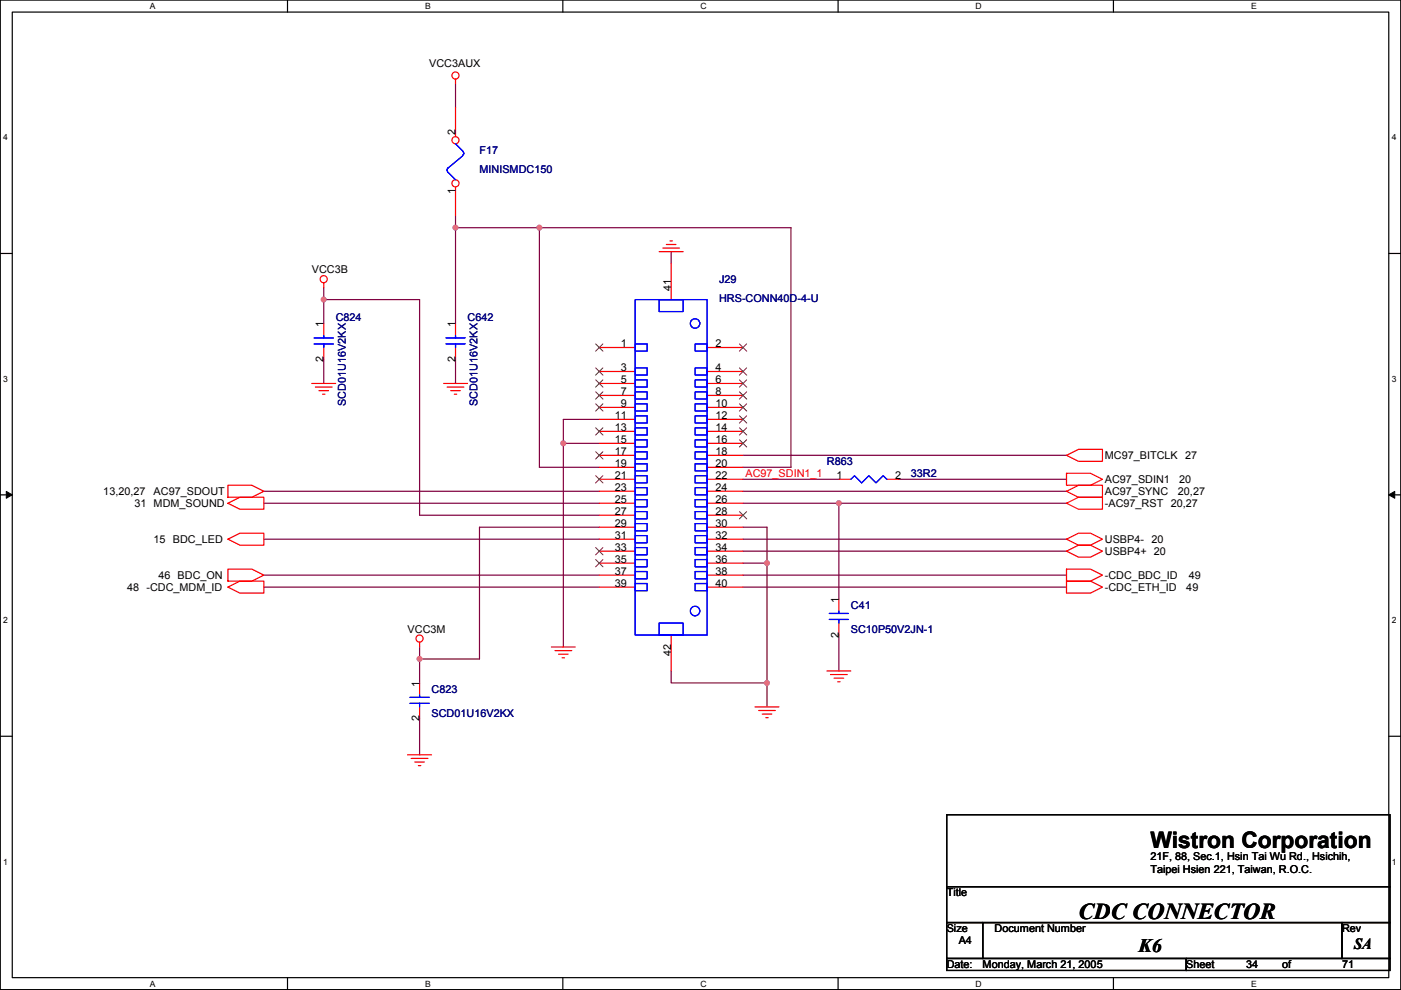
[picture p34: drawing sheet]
<svg xmlns="http://www.w3.org/2000/svg" width="297mm" height="210mm" viewBox="0 0 297 210" stroke-linecap="round" stroke-linejoin="round" font-family="sans-serif">
<defs><g id="words">
<g font-size="4.8">
<text x="243.9" y="179.7">Wistron Corporation</text>
<text x="228.7" y="194.9">CDC CONNECTOR</text>
</g>
<text font-size="4.1" x="241.4" y="201.8">K6</text>
<text font-size="3.3" x="287.1" y="201.1">SA</text>
<g font-size="2.3">
<text x="91" y="14.3">VCC3AUX</text>
<text x="96.6" y="28.7" transform="rotate(-90 96.6 28.7)">2</text>
<text x="96.6" y="41.2" transform="rotate(-90 96.6 41.2)">1</text>
<text x="66.1" y="58">VCC3B</text>
<text x="142.3" y="61.7" transform="rotate(-90 142.3 61.7)">41</text>
<text x="68.6" y="69.4" transform="rotate(-90 68.6 69.4)">1</text>
<text x="96.6" y="69.4" transform="rotate(-90 96.6 69.4)">1</text>
<text x="68.6" y="76.8" transform="rotate(-90 68.6 76.8)">2</text>
<text x="96.6" y="76.8" transform="rotate(-90 96.6 76.8)">2</text>
<text x="131.6" y="73.7">1</text>
<text x="151.7" y="73.7">2</text>
<text x="131.6" y="78.7">3</text>
<text x="131.6" y="81.3">5</text>
<text x="131.6" y="83.8">7</text>
<text x="151.7" y="78.7">4</text>
<text x="151.7" y="81.3">6</text>
<text x="151.7" y="83.8">8</text>
<text x="130.4" y="88.9">11</text>
<text x="131.6" y="86.4">9</text>
<text x="151.7" y="86.4">10</text>
<text x="151.7" y="88.9">12</text>
<text x="130.4" y="91.4">13</text>
<text x="130.4" y="94">15</text>
<text x="151.7" y="91.4">14</text>
<text x="151.7" y="94">16</text>
<text x="130.4" y="96.5">17</text>
<text x="130.4" y="99.1">19</text>
<text x="130.4" y="101.6">21</text>
<text x="151.7" y="96.5">18</text>
<text x="151.7" y="99.1">20</text>
<text x="151.7" y="101.6">22</text>
<text x="177.4" y="101.6">1</text>
<text x="189.8" y="101.6">2</text>
<text x="234.2" y="97.3">MC97_BITCLK 27</text>
<text x="21.9" y="104.9">13,20,27</text>
<text x="28.5" y="107.5">31 MDM_SOUND</text>
<text x="32.6" y="104.9">AC97_SDOUT</text>
<text x="130.4" y="104.1">23</text>
<text x="130.4" y="106.7">25</text>
<text x="151.7" y="104.1">24</text>
<text x="151.7" y="106.7">26</text>
<text x="234.2" y="107.5">-AC97_RST 20,27</text>
<text x="234.2" y="102.4">AC97_SDIN1</text>
<text x="234.2" y="104.9">AC97_SYNC</text>
<text x="249.7" y="104.9">20,27</text>
<text x="250" y="102.4">20</text>
<text x="130.4" y="109.2">27</text>
<text x="130.4" y="111.8">29</text>
<text x="151.7" y="109.2">28</text>
<text x="151.7" y="111.8">30</text>
<text x="32.6" y="115.1">15 BDC_LED</text>
<text x="130.4" y="114.3">31</text>
<text x="130.4" y="116.8">33</text>
<text x="130.4" y="119.4">35</text>
<text x="151.7" y="114.3">32</text>
<text x="151.7" y="116.8">34</text>
<text x="151.7" y="119.4">36</text>
<text x="234.2" y="115.1">USBP4- 20</text>
<text x="234.2" y="117.6">USBP4+ 20</text>
<text x="27" y="125.3">48 -CDC_MDM_ID</text>
<text x="33.6" y="122.7">46 BDC_ON</text>
<text x="130.4" y="121.9">37</text>
<text x="130.4" y="124.5">39</text>
<text x="151.7" y="121.9">38</text>
<text x="151.7" y="124.5">40</text>
<text x="234.2" y="125.3">-CDC_ETH_ID</text>
<text x="234.2" y="122.7">-CDC_BDC_ID</text>
<text x="251.5" y="125.3">49</text>
<text x="252" y="122.7">49</text>
<text x="177.8" y="127.8" transform="rotate(-90 177.8 127.8)">1</text>
<text x="86.4" y="134.2">VCC3M</text>
<text x="177.8" y="135.2" transform="rotate(-90 177.8 135.2)">2</text>
<text x="142.3" y="139" transform="rotate(-90 142.3 139)">42</text>
<text x="88.9" y="145.6" transform="rotate(-90 88.9 145.6)">1</text>
<text x="88.9" y="153" transform="rotate(-90 88.9 153)">2</text>
<text x="243.9" y="182.4">21F, 88, Sec.1, Hsin Tai Wu Rd., Hsichih,</text>
<text x="243.9" y="185">Taipei Hsien 221, Taiwan, R.O.C.</text>
<text x="200.7" y="190">Title</text>
<text x="200.7" y="197.7">Size</text>
<text x="210.9" y="197.7">Document Number</text>
<text x="284.5" y="197.7">Rev</text>
<text x="203.3" y="200.2">A4</text>
<text x="200.7" y="205.3">Date:</text>
<text x="208.3" y="205.3">Monday, March 21, 2005</text>
<text x="251.5" y="205.3">Sheet</text>
<text x="264.2" y="205.3">34</text>
<text x="271.8" y="205.3">of</text>
<text x="284.5" y="205.3">71</text>
</g>
<g font-size="2.3" fill="#000080">
<text x="101.7" y="32.6">F17</text>
<text x="101.7" y="36.6">MINISMDC150</text>
<text x="152.5" y="60">J29</text>
<text x="152.5" y="64.1">HRS-CONN40D-4-U</text>
<text x="71.2" y="68.1">C824</text>
<text x="99.1" y="68.1">C642</text>
<text x="73.3" y="86.1" transform="rotate(-90 73.3 86.1)">SCD01U16V2KX</text>
<text x="101.2" y="86.1" transform="rotate(-90 101.2 86.1)">SCD01U16V2KX</text>
<text x="175.3" y="98.6">R863</text>
<text x="193.1" y="101.1">33R2</text>
<text x="180.4" y="129.1">C41</text>
<text x="180.4" y="134.2">SC10P50V2JN-1</text>
<text x="91.5" y="146.9">C823</text>
<text x="91.5" y="151.9">SCD01U16V2KX</text>
</g>
<text font-size="2.3" fill="#f00" x="158" y="101.1">AC97_SDIN1_1</text>
<g font-size="1.8">
<text x="31.8" y="1.9">A</text>
<text x="90.1" y="1.9">B</text>
<text x="148.5" y="1.9">C</text>
<text x="206.9" y="1.9">D</text>
<text x="265.2" y="1.9">E</text>
<text x=".7" y="29.8">4</text>
<text x="295.1" y="29.8">4</text>
<text x=".7" y="81">3</text>
<text x="295.1" y="81">3</text>
<text x=".7" y="132.1">2</text>
<text x="295.1" y="132.1">2</text>
<text x=".7" y="183.3">1</text>
<text x="295.1" y="183.3">1</text>
<text x="31.8" y="209.2">A</text>
<text x="90.1" y="209.2">B</text>
<text x="148.5" y="209.2">C</text>
<text x="206.9" y="209.2">D</text>
<text x="265.2" y="209.2">E</text>
</g>
</g></defs>
<path d="M.1 0h296.9v209.8h-296.9zM2.6 2.6h291.8v204.7h-291.8z" fill="none" stroke="#000" stroke-width=".25"/>
<g fill="#fff">
<path d="M31.8 .3h1.2v2h-1.2z"/>
<path d="M31.8 207.5h1.2v2.1h-1.2z"/>
</g>
<path d="M61 0v2.6M61 207.3v2.5" fill="none" stroke="#000" stroke-width=".25"/>
<g fill="#fff">
<path d="M90.1 .3h1.2v2h-1.2z"/>
<path d="M90.1 207.5h1.2v2.1h-1.2z"/>
</g>
<path d="M119.3 0v2.6M119.3 207.3v2.5" fill="none" stroke="#000" stroke-width=".25"/>
<g fill="#fff">
<path d="M148.5 .3h1.3v2h-1.3z"/>
<path d="M148.5 207.5h1.3v2.1h-1.3z"/>
</g>
<path d="M177.7 0v2.6M177.7 207.3v2.5" fill="none" stroke="#000" stroke-width=".25"/>
<g fill="#fff">
<path d="M206.9 .3h1.2v2h-1.2z"/>
<path d="M206.9 207.5h1.2v2.1h-1.2z"/>
</g>
<path d="M236.1 0v2.6M236.1 207.3v2.5" fill="none" stroke="#000" stroke-width=".25"/>
<g fill="#fff">
<path d="M265.2 .3h1.2v2h-1.2z"/>
<path d="M265.2 207.5h1.2v2.1h-1.2z"/>
<path d="M.7 28.2h1v2h-1z"/>
<path d="M295.1 28.2h1v2h-1z"/>
<path d="M.7 79.3h1v2.1h-1z"/>
<path d="M295.1 79.3h1v2.1h-1z"/>
</g>
<path d="M.1 53.7h2.5M294.4 53.7h2.6" fill="none" stroke="#000" stroke-width=".25"/>
<g fill="#fff">
<path d="M.7 130.5h1v2h-1z"/>
<path d="M295.1 130.5h1v2h-1z"/>
</g>
<path d="M.1 104.9h2.5M294.4 104.9h2.6" fill="none" stroke="#000" stroke-width=".25"/>
<path d="M1.3 104.2l1.3 .7-1.3 .7zM294.4 104.9l1.3-.7v1.4z" fill="#000" stroke="#000" stroke-width=".21"/>
<g fill="#fff">
<path d="M.7 181.7h1v2h-1z"/>
<path d="M295.1 181.7h1v2h-1z"/>
</g>
<path d="M.1 156.1h2.5M294.4 156.1h2.6M200.7 172.7h94v15.3h-94zM200.7 188h94v7.6h-94zM200.7 195.6h7.6v7.6h-7.6zM208.3 195.6h76.2v7.6h-76.2zM284.5 195.6h10.2v7.6h-10.2zM200.7 203.2h50.8v2.6h-50.8zM251.5 203.2h43.2v2.6h-43.2z" fill="none" stroke="#000" stroke-width=".25"/>
<g fill="none" stroke="#800040" stroke-width=".25">
<path d="M96.6 17.8v5.1M96.6 48.3h71.1v50.8h-10.2M96.6 45.7v22.9M114.4 48.3v50.8h12.7M142.3 53.4v2.5M68.6 61v7.6M68.6 76.2v5.1M68.6 63.5h20.4v45.7h38.1M96.6 76.2v5.1M119.4 94h7.7M127.1 88.9h-7.7v48.3M157.5 96.5h68.6"/>
<path d="M55.9 106.7h71.2M55.9 114.3h71.2M55.9 104.2h71.2M127.1 111.8h-25.4v27.9h-12.7M157.5 106.7h68.6M157.5 114.3h68.6M157.5 111.8h5.1v7.6M157.5 104.2h68.6M157.5 116.9h68.6M157.5 101.6h20.4M157.5 119.4h5.1M162.6 119.4v25.4h-20.3v-2.5"/>
<path d="M177.9 106.7v20.3M190.6 101.6h35.5M55.9 121.9h71.2M55.9 124.5h71.2M89 137.2v7.6M157.5 121.9h68.6M157.5 124.5h68.6M177.9 134.6v7.7M89 152.4v7.6M162.6 144.8v5.1"/>
</g>
<g fill="#f0f" stroke="#f0f" stroke-width=".25">
<circle cx="114.3" cy="48.3" r=".5"/>
<circle cx="177.8" cy="106.7" r=".5"/>
<circle cx="68.6" cy="63.5" r=".5"/>
<circle cx="119.4" cy="94" r=".5"/>
<circle cx="96.6" cy="48.3" r=".5"/>
<circle cx="88.9" cy="139.7" r=".5"/>
<circle cx="162.6" cy="144.8" r=".5"/>
<circle cx="162.6" cy="119.4" r=".5"/>
</g>
<g fill="none" stroke="#f00" stroke-width=".25">
<path d="M96.6 16.8v1M68.6 60v1M139.8 53.4h5M140.5 52.6h3.6M141.3 51.8h2M142 51.1h.6M66.1 81.3h5.1M66.9 82.1h3.5M67.6 82.8h2.1M68.4 83.6h.5M94 81.3h5.1M94.8 82.1h3.6"/>
<path d="M95.6 82.8h2M96.3 83.6h.5M226.1 96.5l2.6-1.2h5v2.5h-5zM48.3 102.9h5.1l2.5 1.3-2.5 1.2h-5.1zM48.3 114.3l2.6-1.2h5v2.5h-5zM48.3 106.7l2.6-1.3h5v2.6h-5zM177.9 101.6h2.5M188 101.6h2.6M226.1 114.3l2.6-1.2h2.5l2.5 1.2-2.5 1.3h-2.5zM226.1 116.9l2.6-1.3h2.5l2.5 1.3-2.5 1.2h-2.5zM226.1 106.7l2.6-1.3h5v2.6h-5zM226.1 100.4h5.1l2.5 1.2-2.5 1.3h-5.1z"/>
<path d="M226.1 104.2l2.6-1.3h5v2.5h-5zM48.3 124.5l2.6-1.3h5v2.6h-5zM48.3 120.7h5.1l2.5 1.2-2.5 1.3h-5.1zM89 136.2v1M116.9 137.2h5.1M117.7 137.9h3.5M118.4 138.7h2.1M119.2 139.5h.5M226.1 123.2h5.1l2.5 1.3-2.5 1.3h-5.1zM226.1 120.7h5.1l2.5 1.2-2.5 1.3h-5.1zM160.1 149.9h5.1M160.8 150.6h3.6"/>
<path d="M161.6 151.4h2M162.4 152.2h.5M175.3 142.3h5.1M176.1 143h3.5M176.8 143.8h2.1M177.6 144.5h.5M86.4 160h5.1M87.2 160.8h3.5M87.9 161.6h2.1M88.7 162.3h.5"/>
<circle cx="96.6" cy="16" r=".76"/>
<circle cx="68.6" cy="59.2" r=".76"/>
<circle cx="88.9" cy="135.4" r=".76"/>
</g>
<path d="M180.4 101.6l.8-.7 1.5 1.5 1.5-1.5 1.5 1.5 1.6-1.5 .7 .7" fill="none" stroke="#00f" stroke-width=".25"/>
<circle cx="96.6" cy="38.9" r=".76" fill="#fff" stroke="#f00" stroke-width=".25"/>
<path d="M96.6 39.6v6.1" fill="none" stroke="#f00" stroke-width=".25"/>
<circle cx="96.6" cy="29.7" r=".76" fill="#fff" stroke="#f00" stroke-width=".25"/>
<g fill="none" stroke="#f00" stroke-width=".25">
<path d="M96.6 22.9v6.1M142.3 55.9v7.6M68.6 68.6v2.5M68.6 73.7v2.5M96.6 68.6v2.5M96.6 73.7v2.5M127.1 73.7h7.6M127.1 78.8h7.6M149.9 73.7h7.6M149.9 78.8h7.6M127.1 81.3h7.6M127.1 83.8h7.6"/>
<path d="M127.1 86.4h7.6M127.1 88.9h7.6M127.1 91.5h7.6M127.1 94h7.6M127.1 96.5h7.6M127.1 99.1h7.6M149.9 81.3h7.6M149.9 83.8h7.6M149.9 86.4h7.6M149.9 88.9h7.6M149.9 91.5h7.6M149.9 94h7.6"/>
<path d="M149.9 96.5h7.6M149.9 99.1h7.6M127.1 101.6h7.6M127.1 104.2h7.6M127.1 106.7h7.6M127.1 109.2h7.6M127.1 111.8h7.6M127.1 114.3h7.6M127.1 116.9h7.6M127.1 119.4h7.6M149.9 101.6h7.6M149.9 104.2h7.6"/>
<path d="M149.9 106.7h7.6M149.9 109.2h7.6M149.9 111.8h7.6M149.9 114.3h7.6M149.9 116.9h7.6M149.9 119.4h7.6M127.1 121.9h7.6M127.1 124.5h7.6M142.3 134.6v7.7M149.9 121.9h7.6M149.9 124.5h7.6M177.9 127v2.6"/>
<path d="M177.9 132.1v2.5M89 144.8v2.5M89 149.9v2.5"/>
</g>
<g fill="none" stroke="#00f" stroke-width=".25">
<path d="M95 35.5l-.2 .4 .1 .5 1.7 1.7M96.6 30.5l1.5 1.5M98.1 32.1l.2 .4-.2 .5M98.1 33l-3 2.6M66.6 71.6h4.1M66.6 72.9h4.1M68.6 71.1v.5M68.6 72.9v.8M94.5 71.6h4.1M94.5 72.9h4.1M96.6 71.1v.5M96.6 72.9v.8"/>
<path d="M134.7 63.5h15.2v71.1h-15.2zM134.7 72.9h2.5v1.5h-2.5zM134.7 78h2.5v1.5h-2.5zM139.8 63.5h5v2.6h-5zM147.4 72.9h2.5v1.5h-2.5zM147.4 78h2.5v1.5h-2.5zM134.7 80.5h2.5v1.6h-2.5zM134.7 83.1h2.5v1.5h-2.5zM134.7 85.6h2.5v1.5h-2.5zM134.7 88.2h2.5v1.5h-2.5zM134.7 90.7h2.5v1.5h-2.5zM134.7 93.2h2.5v1.6h-2.5z"/>
<path d="M134.7 95.8h2.5v1.5h-2.5zM134.7 98.3h2.5v1.5h-2.5zM147.4 80.5h2.5v1.6h-2.5zM147.4 83.1h2.5v1.5h-2.5zM147.4 85.6h2.5v1.5h-2.5zM147.4 88.2h2.5v1.5h-2.5zM147.4 90.7h2.5v1.5h-2.5zM147.4 93.2h2.5v1.6h-2.5zM147.4 95.8h2.5v1.5h-2.5zM147.4 98.3h2.5v1.5h-2.5zM134.7 100.9h2.5v1.5h-2.5zM134.7 103.4h2.5v1.5h-2.5z"/>
<path d="M134.7 105.9h2.5v1.6h-2.5zM134.7 108.5h2.5v1.5h-2.5zM134.7 111h2.5v1.5h-2.5zM134.7 113.6h2.5v1.5h-2.5zM134.7 116.1h2.5v1.5h-2.5zM134.7 118.6h2.5v1.6h-2.5zM147.4 100.9h2.5v1.5h-2.5zM147.4 103.4h2.5v1.5h-2.5zM147.4 105.9h2.5v1.6h-2.5zM147.4 108.5h2.5v1.5h-2.5zM147.4 111h2.5v1.5h-2.5zM147.4 113.6h2.5v1.5h-2.5z"/>
<path d="M147.4 116.1h2.5v1.5h-2.5zM147.4 118.6h2.5v1.6h-2.5zM134.7 121.2h2.5v1.5h-2.5zM134.7 123.7h2.5v1.5h-2.5zM139.8 132.1h5v2.5h-5zM147.4 121.2h2.5v1.5h-2.5zM147.4 123.7h2.5v1.5h-2.5zM175.8 130.1h4.1M175.8 131.3h4.1M177.9 129.6v.5M177.9 131.3v.8M86.9 147.8h4.1"/>
<path d="M86.9 149.1h4.1M89 147.3v.5M89 149.1v.8"/>
<circle cx="147.4" cy="68.6" r="1.01"/>
<circle cx="147.4" cy="129.5" r="1.01"/>
</g>
<g fill="none" stroke="#804000" stroke-width=".21">
<path d="M126.3 72.9l1.5 1.6M126.3 78l1.5 1.5M127.8 72.9l-1.5 1.6M127.8 78l-1.5 1.5M156.8 72.9l1.5 1.6M156.8 78l1.5 1.5M158.3 72.9l-1.5 1.6M158.3 78l-1.5 1.5M126.3 80.5l1.5 1.6M126.3 83.1l1.5 1.5M126.3 85.6l1.5 1.6M126.3 90.7l1.5 1.5"/>
<path d="M126.3 95.8l1.5 1.5M127.8 80.5l-1.5 1.6M127.8 83.1l-1.5 1.5M127.8 85.6l-1.5 1.6M127.8 90.7l-1.5 1.5M127.8 95.8l-1.5 1.5M156.8 80.5l1.5 1.6M156.8 83.1l1.5 1.5M156.8 85.6l1.5 1.6M156.8 88.2l1.5 1.5M156.8 90.7l1.5 1.5M156.8 93.2l1.5 1.6"/>
<path d="M158.3 85.6l-1.5 1.6M158.3 88.2l-1.5 1.5M158.3 80.5l-1.5 1.6M158.3 83.1l-1.5 1.5M158.3 90.7l-1.5 1.5M158.3 93.2l-1.5 1.6M126.3 100.9l1.5 1.5M126.3 116.1l1.5 1.5M126.3 118.6l1.5 1.6M127.8 100.9l-1.5 1.5M127.8 116.1l-1.5 1.5M127.8 118.6l-1.5 1.6"/>
<path d="M156.8 108.5l1.5 1.5M158.3 108.5l-1.5 1.5"/>
</g>
<g fill="#f0f" stroke="#f0f" stroke-width=".25">
<circle cx="114.3" cy="48.3" r=".5"/>
<circle cx="177.8" cy="106.7" r=".5"/>
<circle cx="68.6" cy="63.5" r=".5"/>
<circle cx="119.4" cy="94" r=".5"/>
<circle cx="96.6" cy="48.3" r=".5"/>
<circle cx="88.9" cy="139.7" r=".5"/>
<circle cx="162.6" cy="144.8" r=".5"/>
<circle cx="162.6" cy="119.4" r=".5"/>
</g>
<use href="#words"/>
</svg>
